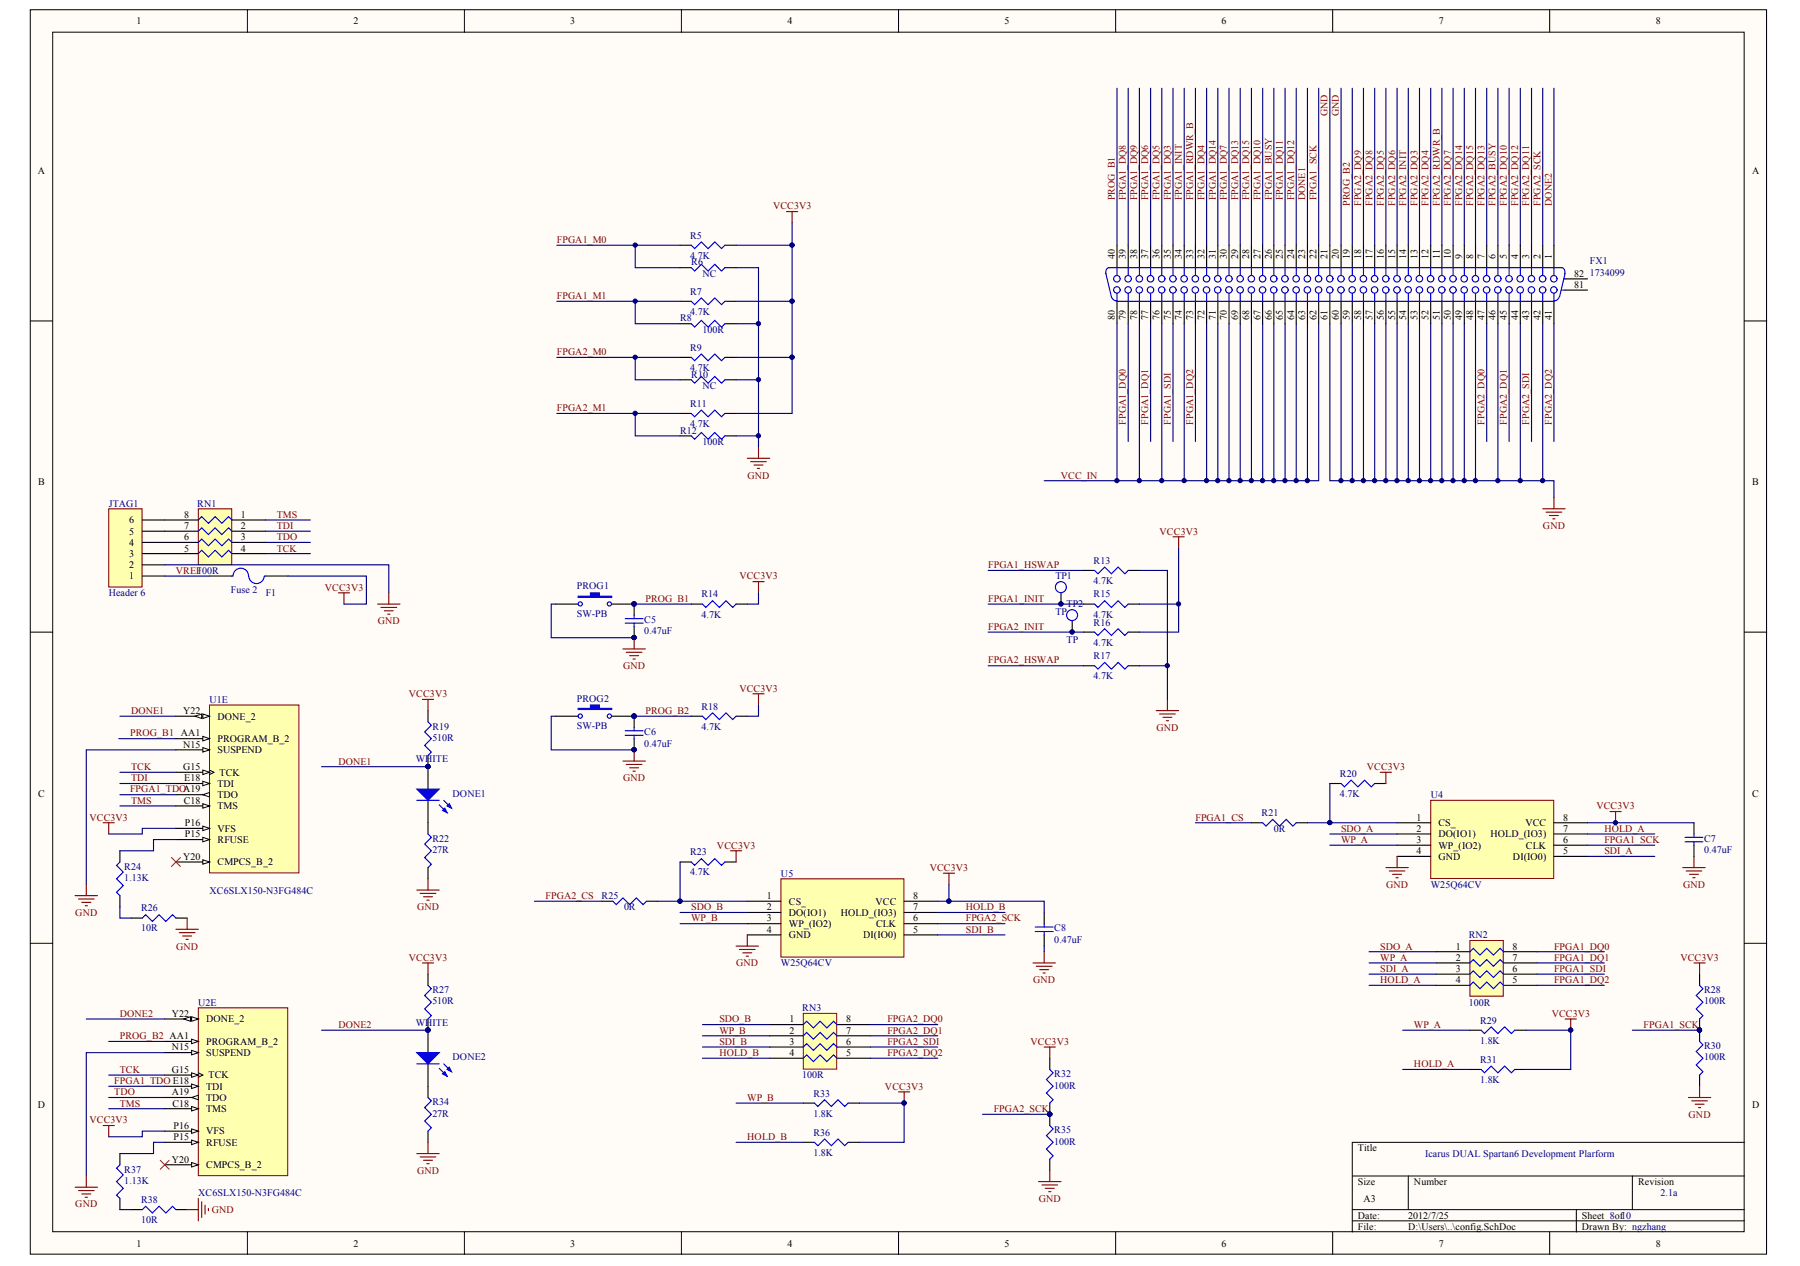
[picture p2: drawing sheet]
<svg xmlns="http://www.w3.org/2000/svg" width="289mm" height="203mm" viewBox="0 0 289 203" stroke-linecap="round" stroke-linejoin="round" font-family="sans-serif">
<defs><g id="words">
<g font-size="1.6">
<text x="21.9" y="3.9">1</text>
<text x="56.7" y="3.9">2</text>
<text x="91.5" y="3.9">3</text>
<text x="126.4" y="3.9">4</text>
<text x="161.2" y="3.9">5</text>
<text x="196.1" y="3.9">6</text>
<text x="230.9" y="3.9">7</text>
<text x="265.8" y="3.9">8</text>
<text x="6.1" y="28">A</text>
<text x="281.2" y="28">A</text>
<text x="178.9" y="41.5" transform="rotate(-90 178.9 41.5)">40</text>
<text x="180.7" y="41.5" transform="rotate(-90 180.7 41.5)">39</text>
<text x="182.5" y="41.5" transform="rotate(-90 182.5 41.5)">38</text>
<text x="184.3" y="41.5" transform="rotate(-90 184.3 41.5)">37</text>
<text x="186.1" y="41.5" transform="rotate(-90 186.1 41.5)">36</text>
<text x="188" y="41.5" transform="rotate(-90 188 41.5)">35</text>
<text x="189.7" y="41.5" transform="rotate(-90 189.7 41.5)">34</text>
<text x="191.5" y="41.5" transform="rotate(-90 191.5 41.5)">33</text>
<text x="193.3" y="41.5" transform="rotate(-90 193.3 41.5)">32</text>
<text x="195.1" y="41.5" transform="rotate(-90 195.1 41.5)">31</text>
<text x="196.9" y="41.5" transform="rotate(-90 196.9 41.5)">30</text>
<text x="198.7" y="41.5" transform="rotate(-90 198.7 41.5)">29</text>
<text x="200.5" y="41.5" transform="rotate(-90 200.5 41.5)">28</text>
<text x="202.3" y="41.5" transform="rotate(-90 202.3 41.5)">27</text>
<text x="204.1" y="41.5" transform="rotate(-90 204.1 41.5)">26</text>
<text x="205.9" y="41.5" transform="rotate(-90 205.9 41.5)">25</text>
<text x="207.7" y="41.5" transform="rotate(-90 207.7 41.5)">24</text>
<text x="209.5" y="41.5" transform="rotate(-90 209.5 41.5)">23</text>
<text x="211.3" y="41.5" transform="rotate(-90 211.3 41.5)">22</text>
<text x="213.1" y="41.5" transform="rotate(-90 213.1 41.5)">21</text>
<text x="214.9" y="41.5" transform="rotate(-90 214.9 41.5)">20</text>
<text x="216.7" y="41.5" transform="rotate(-90 216.7 41.5)">19</text>
<text x="218.5" y="41.5" transform="rotate(-90 218.5 41.5)">18</text>
<text x="220.3" y="41.5" transform="rotate(-90 220.3 41.5)">17</text>
<text x="222.1" y="41.5" transform="rotate(-90 222.1 41.5)">16</text>
<text x="223.9" y="41.5" transform="rotate(-90 223.9 41.5)">15</text>
<text x="225.7" y="41.5" transform="rotate(-90 225.7 41.5)">14</text>
<text x="227.5" y="41.5" transform="rotate(-90 227.5 41.5)">13</text>
<text x="229.3" y="41.5" transform="rotate(-90 229.3 41.5)">12</text>
<text x="231.1" y="41.5" transform="rotate(-90 231.1 41.5)">11</text>
<text x="232.9" y="41.5" transform="rotate(-90 232.9 41.5)">10</text>
<text x="234.7" y="41.5" transform="rotate(-90 234.7 41.5)">9</text>
<text x="236.5" y="41.5" transform="rotate(-90 236.5 41.5)">8</text>
<text x="238.3" y="41.5" transform="rotate(-90 238.3 41.5)">7</text>
<text x="240.1" y="41.5" transform="rotate(-90 240.1 41.5)">6</text>
<text x="241.9" y="41.5" transform="rotate(-90 241.9 41.5)">5</text>
<text x="243.7" y="41.5" transform="rotate(-90 243.7 41.5)">4</text>
<text x="245.5" y="41.5" transform="rotate(-90 245.5 41.5)">3</text>
<text x="247.3" y="41.5" transform="rotate(-90 247.3 41.5)">2</text>
<text x="249.1" y="41.5" transform="rotate(-90 249.1 41.5)">1</text>
<text x="252.7" y="44.4">82</text>
<text x="252.7" y="46.2">81</text>
<text x="178.9" y="51.4" transform="rotate(-90 178.9 51.4)">80</text>
<text x="180.7" y="51.4" transform="rotate(-90 180.7 51.4)">79</text>
<text x="182.5" y="51.4" transform="rotate(-90 182.5 51.4)">78</text>
<text x="184.3" y="51.4" transform="rotate(-90 184.3 51.4)">77</text>
<text x="186.1" y="51.4" transform="rotate(-90 186.1 51.4)">76</text>
<text x="188" y="51.4" transform="rotate(-90 188 51.4)">75</text>
<text x="189.7" y="51.4" transform="rotate(-90 189.7 51.4)">74</text>
<text x="191.5" y="51.4" transform="rotate(-90 191.5 51.4)">73</text>
<text x="193.3" y="51.4" transform="rotate(-90 193.3 51.4)">72</text>
<text x="195.1" y="51.4" transform="rotate(-90 195.1 51.4)">71</text>
<text x="196.9" y="51.4" transform="rotate(-90 196.9 51.4)">70</text>
<text x="198.7" y="51.4" transform="rotate(-90 198.7 51.4)">69</text>
<text x="200.5" y="51.4" transform="rotate(-90 200.5 51.4)">68</text>
<text x="202.3" y="51.4" transform="rotate(-90 202.3 51.4)">67</text>
<text x="204.1" y="51.4" transform="rotate(-90 204.1 51.4)">66</text>
<text x="205.9" y="51.4" transform="rotate(-90 205.9 51.4)">65</text>
<text x="207.7" y="51.4" transform="rotate(-90 207.7 51.4)">64</text>
<text x="209.5" y="51.4" transform="rotate(-90 209.5 51.4)">63</text>
<text x="211.3" y="51.4" transform="rotate(-90 211.3 51.4)">62</text>
<text x="213.1" y="51.4" transform="rotate(-90 213.1 51.4)">61</text>
<text x="214.9" y="51.4" transform="rotate(-90 214.9 51.4)">60</text>
<text x="216.7" y="51.4" transform="rotate(-90 216.7 51.4)">59</text>
<text x="218.5" y="51.4" transform="rotate(-90 218.5 51.4)">58</text>
<text x="220.3" y="51.4" transform="rotate(-90 220.3 51.4)">57</text>
<text x="222.1" y="51.4" transform="rotate(-90 222.1 51.4)">56</text>
<text x="223.9" y="51.4" transform="rotate(-90 223.9 51.4)">55</text>
<text x="225.7" y="51.4" transform="rotate(-90 225.7 51.4)">54</text>
<text x="227.5" y="51.4" transform="rotate(-90 227.5 51.4)">53</text>
<text x="229.3" y="51.4" transform="rotate(-90 229.3 51.4)">52</text>
<text x="231.1" y="51.4" transform="rotate(-90 231.1 51.4)">51</text>
<text x="232.9" y="51.4" transform="rotate(-90 232.9 51.4)">50</text>
<text x="234.7" y="51.4" transform="rotate(-90 234.7 51.4)">49</text>
<text x="236.5" y="51.4" transform="rotate(-90 236.5 51.4)">48</text>
<text x="238.3" y="51.4" transform="rotate(-90 238.3 51.4)">47</text>
<text x="240.1" y="51.4" transform="rotate(-90 240.1 51.4)">46</text>
<text x="241.9" y="51.4" transform="rotate(-90 241.9 51.4)">45</text>
<text x="243.7" y="51.4" transform="rotate(-90 243.7 51.4)">44</text>
<text x="245.5" y="51.4" transform="rotate(-90 245.5 51.4)">43</text>
<text x="247.3" y="51.4" transform="rotate(-90 247.3 51.4)">42</text>
<text x="249.1" y="51.4" transform="rotate(-90 249.1 51.4)">41</text>
<text x="6.1" y="77.9">B</text>
<text x="281.3" y="77.9">B</text>
<text x="29.6" y="83.1">8</text>
<text x="38.7" y="83.1">1</text>
<text x="20.8" y="89.4">3</text>
<text x="20.8" y="87.6">4</text>
<text x="20.8" y="85.8">5</text>
<text x="20.8" y="84">6</text>
<text x="29.6" y="88.5">5</text>
<text x="29.6" y="86.7">6</text>
<text x="29.6" y="84.9">7</text>
<text x="38.7" y="84.9">2</text>
<text x="38.7" y="86.7">3</text>
<text x="38.7" y="88.5">4</text>
<text x="20.8" y="93">1</text>
<text x="20.8" y="91.2">2</text>
<text x="29.4" y="114.6">Y22</text>
<text x="34.9" y="119.1">PROGRAM_B_2</text>
<text x="34.9" y="115.5">DONE_2</text>
<text x="29.4" y="120">N15</text>
<text x="29.4" y="123.6">G15</text>
<text x="29.6" y="125.4">E18</text>
<text x="34.9" y="120.9">SUSPEND</text>
<text x="35.2" y="124.5">TCK</text>
<text x="6.1" y="127.9">C</text>
<text x="29.5" y="129">C18</text>
<text x="34.9" y="126.3">TDI</text>
<text x="34.9" y="128.1">TDO</text>
<text x="34.9" y="129.9">TMS</text>
<text x="227.4" y="131.7">1</text>
<text x="250.9" y="131.7">8</text>
<text x="281.3" y="127.9">C</text>
<text x="29.7" y="134.4">P15</text>
<text x="29.7" y="132.6">P16</text>
<text x="34.9" y="135.3">RFUSE</text>
<text x="34.9" y="133.5">VFS</text>
<text x="227.4" y="133.5">2</text>
<text x="227.4" y="135.3">3</text>
<text x="227.4" y="137.1">4</text>
<text x="230.9" y="132.6">CS_</text>
<text x="230.9" y="134.4">DO(IO1)</text>
<text x="230.9" y="136.2">WP_(IO2)</text>
<text x="239.3" y="134.4">HOLD_(IO3)</text>
<text x="244.8" y="132.6">VCC</text>
<text x="244.9" y="136.2">CLK</text>
<text x="250.9" y="137.1">5</text>
<text x="250.9" y="135.3">6</text>
<text x="250.9" y="133.5">7</text>
<text x="29.4" y="138">Y20</text>
<text x="34.9" y="138.9">CMPCS_B_2</text>
<text x="230.9" y="138">GND</text>
<text x="242.9" y="138">DI(IO0)</text>
<text x="123.1" y="144.3">1</text>
<text x="123.1" y="146.1">2</text>
<text x="123.1" y="147.9">3</text>
<text x="123.1" y="149.7">4</text>
<text x="126.6" y="145.2">CS_</text>
<text x="126.6" y="147">DO(IO1)</text>
<text x="126.6" y="148.8">WP_(IO2)</text>
<text x="135" y="147">HOLD_(IO3)</text>
<text x="140.5" y="145.2">VCC</text>
<text x="140.6" y="148.8">CLK</text>
<text x="146.6" y="149.7">5</text>
<text x="146.6" y="147.9">6</text>
<text x="146.6" y="146.1">7</text>
<text x="146.6" y="144.3">8</text>
<text x="126.6" y="150.6">GND</text>
<text x="138.5" y="150.6">DI(IO0)</text>
<text x="233.7" y="152.4">1</text>
<text x="233.7" y="154.2">2</text>
<text x="242.8" y="154.2">7</text>
<text x="242.8" y="152.4">8</text>
<text x="233.7" y="156">3</text>
<text x="233.7" y="157.8">4</text>
<text x="242.8" y="157.8">5</text>
<text x="242.8" y="156">6</text>
<text x="27.6" y="163.2">Y22</text>
<text x="33.1" y="167.7">PROGRAM_B_2</text>
<text x="33.1" y="164.1">DONE_2</text>
<text x="126.7" y="164.1">1</text>
<text x="126.7" y="165.9">2</text>
<text x="126.7" y="167.7">3</text>
<text x="135.8" y="167.7">6</text>
<text x="135.8" y="165.9">7</text>
<text x="135.8" y="164.1">8</text>
<text x="27.6" y="168.6">N15</text>
<text x="27.6" y="172.2">G15</text>
<text x="33.1" y="169.5">SUSPEND</text>
<text x="33.5" y="173.1">TCK</text>
<text x="126.7" y="169.5">4</text>
<text x="135.8" y="169.5">5</text>
<text x="6.1" y="177.8">D</text>
<text x="27.6" y="175.8">A19</text>
<text x="27.7" y="177.6">C18</text>
<text x="33.1" y="174.9">TDI</text>
<text x="33.1" y="176.7">TDO</text>
<text x="33.1" y="178.5">TMS</text>
<text x="281.2" y="177.8">D</text>
<text x="27.9" y="183">P15</text>
<text x="27.9" y="181.2">P16</text>
<text x="33.1" y="183.9">RFUSE</text>
<text x="33.1" y="182.1">VFS</text>
<text x="218" y="184.8">Title</text>
<text x="27.6" y="186.6">Y20</text>
<text x="33.1" y="187.5">CMPCS_B_2</text>
<text x="218" y="190.2">Size</text>
<text x="227" y="190.2">Number</text>
<text x="262.9" y="190.2">Revision</text>
<text x="218" y="195.6">Date:</text>
<text x="218" y="197.4">File:</text>
<text x="218.8" y="192.9">A3</text>
<text x="226" y="195.6">2012/7/25</text>
<text x="226" y="197.4">D:\Users\..\config.SchDoc</text>
<text x="253.9" y="195.6">Sheet 8of10</text>
<text x="253.9" y="197.4">Drawn By: ngzhang</text>
<text x="21.9" y="200.1">1</text>
<text x="56.7" y="200.1">2</text>
<text x="91.5" y="200.1">3</text>
<text x="126.4" y="200.1">4</text>
<text x="161.2" y="200.1">5</text>
<text x="196.1" y="200.1">6</text>
<text x="230.9" y="200.1">7</text>
<text x="265.8" y="200.1">8</text>
</g>
<g font-size="1.6" fill="#800000">
<text x="213.1" y="18.7" transform="rotate(-90 213.1 18.7)">GND</text>
<text x="214.9" y="18.7" transform="rotate(-90 214.9 18.7)">GND</text>
<text x="124.1" y="33.6">VCC3V3</text>
<text x="178.9" y="32.2" transform="rotate(-90 178.9 32.2)">PROG_B1</text>
<text x="180.7" y="32.2" transform="rotate(-90 180.7 32.2)">FPGA1_DQ8</text>
<text x="182.5" y="32.2" transform="rotate(-90 182.5 32.2)">FPGA1_DQ9</text>
<text x="184.3" y="32.2" transform="rotate(-90 184.3 32.2)">FPGA1_DQ6</text>
<text x="186.1" y="32.2" transform="rotate(-90 186.1 32.2)">FPGA1_DQ5</text>
<text x="188" y="32.2" transform="rotate(-90 188 32.2)">FPGA1_DQ3</text>
<text x="189.7" y="32.2" transform="rotate(-90 189.7 32.2)">FPGA1_INIT</text>
<text x="191.5" y="32.2" transform="rotate(-90 191.5 32.2)">FPGA1_RDWR_B</text>
<text x="193.3" y="32.2" transform="rotate(-90 193.3 32.2)">FPGA1_DQ4</text>
<text x="195.1" y="32.2" transform="rotate(-90 195.1 32.2)">FPGA1_DQ14</text>
<text x="196.9" y="32.2" transform="rotate(-90 196.9 32.2)">FPGA1_DQ7</text>
<text x="198.7" y="32.2" transform="rotate(-90 198.7 32.2)">FPGA1_DQ13</text>
<text x="200.5" y="32.2" transform="rotate(-90 200.5 32.2)">FPGA1_DQ15</text>
<text x="202.3" y="32.2" transform="rotate(-90 202.3 32.2)">FPGA1_DQ10</text>
<text x="204.1" y="32.2" transform="rotate(-90 204.1 32.2)">FPGA1_BUSY</text>
<text x="205.9" y="32.2" transform="rotate(-90 205.9 32.2)">FPGA1_DQ11</text>
<text x="207.7" y="32.2" transform="rotate(-90 207.7 32.2)">FPGA1_DQ12</text>
<text x="209.5" y="32.2" transform="rotate(-90 209.5 32.2)">DONE1</text>
<text x="211.3" y="32.2" transform="rotate(-90 211.3 32.2)">FPGA1_SCK</text>
<text x="216.7" y="33" transform="rotate(-90 216.7 33)">PROG_B2</text>
<text x="218.5" y="33" transform="rotate(-90 218.5 33)">FPGA2_DQ9</text>
<text x="220.3" y="33" transform="rotate(-90 220.3 33)">FPGA2_DQ8</text>
<text x="222.1" y="33" transform="rotate(-90 222.1 33)">FPGA2_DQ5</text>
<text x="223.9" y="33" transform="rotate(-90 223.9 33)">FPGA2_DQ6</text>
<text x="225.7" y="33" transform="rotate(-90 225.7 33)">FPGA2_INIT</text>
<text x="227.5" y="33" transform="rotate(-90 227.5 33)">FPGA2_DQ3</text>
<text x="229.3" y="33" transform="rotate(-90 229.3 33)">FPGA2_DQ4</text>
<text x="231.1" y="33" transform="rotate(-90 231.1 33)">FPGA2_RDWR_B</text>
<text x="232.9" y="33" transform="rotate(-90 232.9 33)">FPGA2_DQ7</text>
<text x="234.7" y="33" transform="rotate(-90 234.7 33)">FPGA2_DQ14</text>
<text x="236.5" y="33" transform="rotate(-90 236.5 33)">FPGA2_DQ15</text>
<text x="238.3" y="33" transform="rotate(-90 238.3 33)">FPGA2_DQ13</text>
<text x="240.1" y="33" transform="rotate(-90 240.1 33)">FPGA2_BUSY</text>
<text x="241.9" y="33" transform="rotate(-90 241.9 33)">FPGA2_DQ10</text>
<text x="243.7" y="33" transform="rotate(-90 243.7 33)">FPGA2_DQ12</text>
<text x="245.5" y="33" transform="rotate(-90 245.5 33)">FPGA2_DQ11</text>
<text x="247.3" y="33" transform="rotate(-90 247.3 33)">FPGA2_SCK</text>
<text x="249.1" y="33" transform="rotate(-90 249.1 33)">DONE2</text>
<text x="89.4" y="39">FPGA1_M0</text>
<text x="89.4" y="48">FPGA1_M1</text>
<text x="89.4" y="57">FPGA2_M0</text>
<text x="89.4" y="66">FPGA2_M1</text>
<text x="180.7" y="68.2" transform="rotate(-90 180.7 68.2)">FPGA1_DQ0</text>
<text x="184.3" y="68.2" transform="rotate(-90 184.3 68.2)">FPGA1_DQ1</text>
<text x="188" y="68.2" transform="rotate(-90 188 68.2)">FPGA1_SDI</text>
<text x="191.5" y="68.2" transform="rotate(-90 191.5 68.2)">FPGA1_DQ2</text>
<text x="238.3" y="68.2" transform="rotate(-90 238.3 68.2)">FPGA2_DQ0</text>
<text x="241.9" y="68.2" transform="rotate(-90 241.9 68.2)">FPGA2_DQ1</text>
<text x="245.5" y="68.2" transform="rotate(-90 245.5 68.2)">FPGA2_SDI</text>
<text x="249.1" y="68.2" transform="rotate(-90 249.1 68.2)">FPGA2_DQ2</text>
<text x="120" y="76.8">GND</text>
<text x="170.3" y="76.8">VCC_IN</text>
<text x="44.4" y="83.1">TMS</text>
<text x="44.4" y="88.5">TCK</text>
<text x="44.4" y="86.7">TDO</text>
<text x="44.4" y="84.9">TDI</text>
<text x="186.1" y="85.8">VCC3V3</text>
<text x="247.7" y="84.9">GND</text>
<text x="28.2" y="92.1">VREF</text>
<text x="52.2" y="94.8">VCC3V3</text>
<text x="118.7" y="93">VCC3V3</text>
<text x="158.6" y="91.2">FPGA1_HSWAP</text>
<text x="60.6" y="100.2">GND</text>
<text x="103.6" y="96.6">PROG_B1</text>
<text x="158.6" y="96.6">FPGA1_INIT</text>
<text x="158.6" y="101.1">FPGA2_INIT</text>
<text x="100" y="107.4">GND</text>
<text x="158.6" y="106.5">FPGA2_HSWAP</text>
<text x="65.6" y="111.9">VCC3V3</text>
<text x="118.7" y="111">VCC3V3</text>
<text x="20.9" y="118.2">PROG_B1 AA1</text>
<text x="21" y="114.6">DONE1</text>
<text x="103.6" y="114.6">PROG_B2</text>
<text x="185.6" y="117.3">GND</text>
<text x="21" y="123.6">TCK</text>
<text x="21" y="125.4">TDI</text>
<text x="54.3" y="122.7">DONE1</text>
<text x="100" y="125.4">GND</text>
<text x="219.4" y="123.6">VCC3V3</text>
<text x="14.4" y="131.7">VCC3V3</text>
<text x="20.9" y="127.2">FPGA1_TDOA19</text>
<text x="21" y="129">TMS</text>
<text x="191.9" y="131.7">FPGA1_CS</text>
<text x="256.3" y="129.9">VCC3V3</text>
<text x="115.1" y="136.2">VCC3V3</text>
<text x="215.3" y="133.5">SDO_A</text>
<text x="215.3" y="135.3">WP_A</text>
<text x="257.5" y="137.1">SDI_A</text>
<text x="257.5" y="133.5">HOLD_A</text>
<text x="257.5" y="135.3">FPGA1_SCK</text>
<text x="149.2" y="139.8">VCC3V3</text>
<text x="222.5" y="142.5">GND</text>
<text x="270.2" y="142.5">GND</text>
<text x="12.1" y="147">GND</text>
<text x="66.9" y="146.1">GND</text>
<text x="87.6" y="144.3">FPGA2_CS</text>
<text x="110.9" y="146.1">SDO_B</text>
<text x="110.9" y="147.9">WP_B</text>
<text x="155" y="149.7">SDI_B</text>
<text x="155" y="146.1">HOLD_B</text>
<text x="155" y="147.9">FPGA2_SCK</text>
<text x="28.3" y="152.4">GND</text>
<text x="65.6" y="154.2">VCC3V3</text>
<text x="118.2" y="155.1">GND</text>
<text x="221.6" y="152.4">SDO_A</text>
<text x="221.6" y="154.2">WP_A</text>
<text x="249.4" y="152.4">FPGA1_DQ0</text>
<text x="249.4" y="154.2">FPGA1_DQ1</text>
<text x="269.7" y="154.2">VCC3V3</text>
<text x="165.8" y="157.8">GND</text>
<text x="221.6" y="156">SDI_A</text>
<text x="221.6" y="157.8">HOLD_A</text>
<text x="249.4" y="156">FPGA1_SDI</text>
<text x="249.4" y="157.8">FPGA1_DQ2</text>
<text x="19.2" y="166.8">PROG_B2 AA1</text>
<text x="19.2" y="163.2">DONE2</text>
<text x="54.3" y="165">DONE2</text>
<text x="115.5" y="167.7">SDI_B</text>
<text x="115.5" y="164.1">SDO_B</text>
<text x="115.5" y="165.9">WP_B</text>
<text x="142.4" y="164.1">FPGA2_DQ0</text>
<text x="142.4" y="167.7">FPGA2_SDI</text>
<text x="142.4" y="165.9">FPGA2_DQ1</text>
<text x="165.4" y="167.7">VCC3V3</text>
<text x="227" y="165">WP_A</text>
<text x="249.1" y="163.2">VCC3V3</text>
<text x="263.8" y="165">FPGA1_SCK</text>
<text x="19.2" y="172.2">TCK</text>
<text x="115.5" y="169.5">HOLD_B</text>
<text x="142.4" y="169.5">FPGA2_DQ2</text>
<text x="227" y="171.3">HOLD_A</text>
<text x="18.3" y="174">FPGA1_TDO E18</text>
<text x="18.3" y="175.8">TDO</text>
<text x="19.2" y="177.6">TMS</text>
<text x="119.9" y="176.7">WP_B</text>
<text x="142.1" y="174.9">VCC3V3</text>
<text x="159.5" y="178.5">FPGA2_SCK</text>
<text x="271" y="179.4">GND</text>
<text x="14.4" y="180.3">VCC3V3</text>
<text x="119.9" y="183">HOLD_B</text>
<text x="66.9" y="188.4">GND</text>
<text x="12.1" y="193.8">GND</text>
<text x="34" y="194.7">GND</text>
<text x="166.7" y="192.9">GND</text>
</g>
<g font-size="1.6" fill="#000080">
<text x="110.8" y="41.5">4.7K</text>
<text x="110.8" y="38.3">R5</text>
<text x="110.8" y="47.3">R7</text>
<text x="110.9" y="42.6">R6</text>
<text x="112.8" y="44.4">NC</text>
<text x="255.2" y="42.4">FX1</text>
<text x="255.2" y="44.2">1734099</text>
<text x="109.2" y="51.6">R8</text>
<text x="110.8" y="50.5">4.7K</text>
<text x="112.8" y="53.4">100R</text>
<text x="110.8" y="59.5">4.7K</text>
<text x="110.8" y="56.3">R9</text>
<text x="110.8" y="65.3">R11</text>
<text x="110.9" y="60.6">R10</text>
<text x="112.8" y="62.4">NC</text>
<text x="109.2" y="69.6">R12</text>
<text x="110.8" y="68.5">4.7K</text>
<text x="112.8" y="71.4">100R</text>
<text x="17.5" y="81.3">JTAG1</text>
<text x="31.7" y="81.3">RN1</text>
<text x="17.5" y="95.7">Header 6</text>
<text x="31.7" y="92.1">100R</text>
<text x="37.1" y="95.2">Fuse 2</text>
<text x="42.6" y="95.7">F1</text>
<text x="92.6" y="94.6">PROG1</text>
<text x="112.6" y="95.9">R14</text>
<text x="169.4" y="93">TP1</text>
<text x="175.5" y="93.7">4.7K</text>
<text x="175.5" y="90.5">R13</text>
<text x="175.5" y="95.9">R15</text>
<text x="92.6" y="99">SW-PB</text>
<text x="103.4" y="101.8">0.47uF</text>
<text x="103.4" y="100">C5</text>
<text x="112.6" y="99.1">4.7K</text>
<text x="169.4" y="98.8">TP</text>
<text x="171.2" y="97.5">TP2</text>
<text x="175.5" y="99.1">4.7K</text>
<text x="175.5" y="100.4">R16</text>
<text x="171.2" y="103.3">TP</text>
<text x="175.5" y="105.8">R17</text>
<text x="175.5" y="103.6">4.7K</text>
<text x="33.6" y="112.8">U1E</text>
<text x="92.6" y="112.6">PROG2</text>
<text x="112.6" y="113.9">R18</text>
<text x="175.5" y="109">4.7K</text>
<text x="69.4" y="118.9">510R</text>
<text x="69.4" y="117.1">R19</text>
<text x="92.6" y="117">SW-PB</text>
<text x="103.4" y="119.8">0.47uF</text>
<text x="103.4" y="118">C6</text>
<text x="112.6" y="117.1">4.7K</text>
<text x="66.7" y="122.3">WHITE</text>
<text x="215.1" y="124.7">R20</text>
<text x="72.7" y="127.9">DONE1</text>
<text x="202.5" y="131">R21</text>
<text x="215.1" y="127.9">4.7K</text>
<text x="229.7" y="128.1">U4</text>
<text x="69.4" y="136.9">27R</text>
<text x="69.4" y="135.1">R22</text>
<text x="110.8" y="137.3">R23</text>
<text x="204.5" y="133.5">0R</text>
<text x="273.5" y="136.9">0.47uF</text>
<text x="273.5" y="135.1">C7</text>
<text x="19.9" y="141.4">1.13K</text>
<text x="19.9" y="139.6">R24</text>
<text x="33.6" y="143.4">XC6SLX150-N3FG484C</text>
<text x="110.8" y="140.5">4.7K</text>
<text x="125.4" y="140.7">U5</text>
<text x="229.7" y="142.5">W25Q64CV</text>
<text x="22.7" y="149.5">10R</text>
<text x="22.7" y="146.3">R26</text>
<text x="96.6" y="144.3">R25</text>
<text x="100.2" y="146.1">0R</text>
<text x="169.2" y="149.5">C8</text>
<text x="125.4" y="155.1">W25Q64CV</text>
<text x="169.2" y="151.3">0.47uF</text>
<text x="235.8" y="150.6">RN2</text>
<text x="31.8" y="161.4">U2E</text>
<text x="69.4" y="161.2">510R</text>
<text x="69.4" y="159.4">R27</text>
<text x="235.8" y="161.4">100R</text>
<text x="273.5" y="161.2">100R</text>
<text x="273.5" y="159.4">R28</text>
<text x="66.7" y="164.6">WHITE</text>
<text x="128.8" y="162.3">RN3</text>
<text x="237.6" y="167.5">1.8K</text>
<text x="237.6" y="164.3">R29</text>
<text x="72.7" y="170.2">DONE2</text>
<text x="128.8" y="173.1">100R</text>
<text x="169.2" y="172.9">R32</text>
<text x="237.6" y="173.8">1.8K</text>
<text x="237.6" y="170.6">R31</text>
<text x="273.5" y="170.2">100R</text>
<text x="273.5" y="168.4">R30</text>
<text x="69.4" y="179.2">27R</text>
<text x="69.4" y="177.4">R34</text>
<text x="130.6" y="179.2">1.8K</text>
<text x="130.6" y="176">R33</text>
<text x="169.2" y="174.7">100R</text>
<text x="130.6" y="185.5">1.8K</text>
<text x="130.6" y="182.3">R36</text>
<text x="169.2" y="183.7">100R</text>
<text x="169.2" y="181.9">R35</text>
<text x="228.7" y="185.7">Icarus DUAL Spartan6 Development Plarform</text>
<text x="19.9" y="190">1.13K</text>
<text x="19.9" y="188.2">R37</text>
<text x="22.7" y="196.3">10R</text>
<text x="22.7" y="193.1">R38</text>
<text x="31.8" y="192">XC6SLX150-N3FG484C</text>
<text x="266.5" y="192">2.1a</text>
</g>
</g></defs>
<g fill="#fffcf8" stroke="#000" stroke-width=".16">
<path d="M4.9 1.6h278.7v199.7h-278.7z"/>
<path d="M8.5 5.2h271.5v192.5h-271.5z"/>
</g>
<g fill="none" stroke="#000" stroke-width=".16">
<path d="M39.7 1.6v3.6M74.5 1.6v3.6M109.4 1.6v3.6M144.2 1.6v3.6M179.1 1.6v3.6M213.9 1.6v3.6M248.7 1.6v3.6M4.9 51.5h3.6M280 51.5h3.6M4.9 101.5h3.6M280 101.5h3.6M4.9 151.4h3.6"/>
<path d="M280 151.4h3.6M39.7 197.8v3.6M74.5 197.8v3.6M109.4 197.8v3.6M144.2 197.8v3.6M179.1 197.8v3.6M213.9 197.8v3.6M217.1 188.8h62.9M217.1 194.2h62.9M217.1 196h62.9M226 188.8v5.4M248.7 197.8v3.6"/>
<path d="M253 194.2v3.6M262 188.8v5.4M280 183.4h-62.9v14.4"/>
</g>
<path d="M42.6 83.5h7.2M42.6 85.3h7.2M42.6 87.1h7.2M42.6 88.9h7.2M19.2 124h9M19.2 125.8h9M19.2 127.6h9M19.2 129.4h9" fill="none" stroke="#000080" stroke-width=".18"/>
<path d="M54.3 95.2h1.8M55.2 95.2v1.8" fill="none" stroke="#800000" stroke-width=".18"/>
<path d="M33.6 113.2h14.4v26.9h-14.4z" fill="#ffffb0" stroke="#800000" stroke-width=".16"/>
<path d="M28.2 118.6h5.4" fill="none" stroke="#000" stroke-width=".18"/>
<path d="M32.6 118.2l1 .4-1 .3z" fill="#fffcf8" stroke="#000" stroke-width=".16"/>
<path d="M28.2 134.8h5.4" fill="none" stroke="#000" stroke-width=".18"/>
<path d="M32.6 134.4l1 .4-1 .3z" fill="#fffcf8" stroke="#000" stroke-width=".16"/>
<path d="M28.2 120.4h5.4" fill="none" stroke="#000" stroke-width=".18"/>
<path d="M32.6 120l1 .4-1 .3z" fill="#fffcf8" stroke="#000" stroke-width=".16"/>
<path d="M28.2 138.4h5.4" fill="none" stroke="#000" stroke-width=".18"/>
<path d="M32.6 138l1 .4-1 .3z" fill="#fffcf8" stroke="#000" stroke-width=".16"/>
<path d="M28.2 115h5.4" fill="none" stroke="#000" stroke-width=".18"/>
<g fill="#fffcf8" stroke="#000" stroke-width=".16">
<path d="M32.6 114.6l1 .4-1 .3z"/>
<path d="M31.3 115l1.1-.4v.7z"/>
</g>
<path d="M28.2 133h5.4" fill="none" stroke="#000" stroke-width=".18"/>
<path d="M32.6 132.6l1 .4-1 .3z" fill="#fffcf8" stroke="#000" stroke-width=".16"/>
<path d="M28.2 124h5.4" fill="none" stroke="#000" stroke-width=".18"/>
<path d="M33.6 123.6l.8 .4-.8 .3" fill="none" stroke="#000" stroke-width=".16"/>
<path d="M32.6 123.6l1 .4-1 .3z" fill="#fffcf8" stroke="#000" stroke-width=".16"/>
<path d="M28.2 125.8h5.4" fill="none" stroke="#000" stroke-width=".18"/>
<path d="M32.6 125.4l1 .4-1 .3z" fill="#fffcf8" stroke="#000" stroke-width=".16"/>
<path d="M28.2 127.6h5.4" fill="none" stroke="#000" stroke-width=".18"/>
<path d="M32.6 127.6l1-.4v.7z" fill="#fffcf8" stroke="#000" stroke-width=".16"/>
<path d="M28.2 129.4h5.4" fill="none" stroke="#000" stroke-width=".18"/>
<path d="M32.6 129l1 .4-1 .3z" fill="#fffcf8" stroke="#000" stroke-width=".16"/>
<path d="M31.8 161.8h14.4v26.9h-14.4z" fill="#ffffb0" stroke="#800000" stroke-width=".16"/>
<path d="M26.4 167.2h5.4" fill="none" stroke="#000" stroke-width=".18"/>
<path d="M30.8 166.8l1 .4-1 .3z" fill="#fffcf8" stroke="#000" stroke-width=".16"/>
<path d="M26.4 183.4h5.4" fill="none" stroke="#000" stroke-width=".18"/>
<path d="M30.8 183l1 .4-1 .3z" fill="#fffcf8" stroke="#000" stroke-width=".16"/>
<path d="M26.4 169h5.4" fill="none" stroke="#000" stroke-width=".18"/>
<path d="M30.8 168.6l1 .4-1 .3z" fill="#fffcf8" stroke="#000" stroke-width=".16"/>
<path d="M26.4 187h5.4" fill="none" stroke="#000" stroke-width=".18"/>
<path d="M30.8 186.6l1 .4-1 .3z" fill="#fffcf8" stroke="#000" stroke-width=".16"/>
<path d="M26.4 163.6h5.4" fill="none" stroke="#000" stroke-width=".18"/>
<g fill="#fffcf8" stroke="#000" stroke-width=".16">
<path d="M30.8 163.2l1 .4-1 .3z"/>
<path d="M29.5 163.6l1.1-.4v.7z"/>
</g>
<path d="M26.4 181.6h5.4" fill="none" stroke="#000" stroke-width=".18"/>
<path d="M30.8 181.2l1 .4-1 .3z" fill="#fffcf8" stroke="#000" stroke-width=".16"/>
<path d="M26.4 172.6h5.4" fill="none" stroke="#000" stroke-width=".18"/>
<path d="M31.8 172.2l.8 .4-.8 .3" fill="none" stroke="#000" stroke-width=".16"/>
<path d="M30.8 172.2l1 .4-1 .3z" fill="#fffcf8" stroke="#000" stroke-width=".16"/>
<path d="M26.4 174.4h5.4" fill="none" stroke="#000" stroke-width=".18"/>
<path d="M30.8 174l1 .4-1 .3z" fill="#fffcf8" stroke="#000" stroke-width=".16"/>
<path d="M26.4 176.2h5.4" fill="none" stroke="#000" stroke-width=".18"/>
<path d="M30.8 176.2l1-.4v.7z" fill="#fffcf8" stroke="#000" stroke-width=".16"/>
<path d="M26.4 178h5.4" fill="none" stroke="#000" stroke-width=".18"/>
<path d="M30.8 177.6l1 .4-1 .3z" fill="#fffcf8" stroke="#000" stroke-width=".16"/>
<g fill="none" stroke="#000080" stroke-width=".18">
<path d="M46.2 92.5h12.6v4.5h-3.6M19.1 118.6h9.1M28.2 120.4h-14.3v21.6M209.9 132.1h3.6M213.5 133.9h10.8M213.5 135.7h10.8M254.8 137.5h10.8M254.8 133.9h10.8M254.8 135.7h10.8M17.4 172.6h9M17.4 174.4h9M17.4 176.2h9"/>
<path d="M17.4 178h9M17.4 167.2h9M26.4 169h-12.5v19.8"/>
</g>
<g fill="none" stroke="#800000" stroke-width=".18">
<path d="M188.3 86.2h1.8M189.2 86.2v1.8M185.6 114.1h3.6M186.1 114.6h2.5M186.7 115.1h1.4M187.2 115.7h.4M187.4 112.3v1.8M258.4 130.3h1.8M259.3 130.3v1.8M270.1 139.3h3.6M270.6 139.8h2.6M271.9 137.5v1.8"/>
<path d="M12.1 143.8h3.6M12.6 144.3h2.5M13.1 144.8h1.5M13.7 145.4h.3M13.9 142v1.8M271.2 140.3h1.4M271.7 140.9h.4M12.1 190.6h3.6M12.6 191.1h2.5M13.1 191.6h1.5M13.7 192.2h.3M13.9 188.8v1.8"/>
</g>
<path d="M27.5 137.6l1.5 1.5M29 137.6l-1.5 1.5M25.7 186.2l1.5 1.5M27.2 186.2l-1.5 1.5" fill="none" stroke="#f00" stroke-width=".16"/>
<g fill="#000080" stroke="#000080" stroke-width=".16">
<circle cx="213.4" cy="132" r=".34"/>
<circle cx="259.3" cy="132" r=".34"/>
</g>
<path d="M235.9 171.7h1.8M235.9 165.4h1.8M243.1 171.7h1.8M243.1 165.4h1.8" fill="none" stroke="#000" stroke-width=".18"/>
<path d="M237.7 171.7l.6 .5 1.1-1.1 1 1.1 1.1-1.1 1.1 1.1 .5-.5M237.7 165.4l.6 .5 1.1-1.1 1 1.1 1.1-1.1 1.1 1.1 .5-.5" fill="none" stroke="#00f" stroke-width=".18"/>
<path d="M235.9 151h5.4v8.9h-5.4z" fill="#ffffb0" stroke="#800000" stroke-width=".16"/>
<g fill="none" stroke="#000" stroke-width=".18">
<path d="M89.2 97h3.6M98.2 97h3.6v1.8M111 97h1.8M118.2 97h1.8M173.9 91.6h1.8M173.9 97h1.8M181.1 91.6h1.8M181.1 97h1.8M68.7 114.1v1.8M101.8 100.6v1.8M68.7 121.3v5.4M68.7 128.5v5.4"/>
<path d="M68.7 139.3v1.8M271.9 132.1v1.8M271.9 135.7v1.8M230.5 152.8h5.4M230.5 154.6h5.4M230.5 156.4h5.4M230.5 158.2h5.4M241.3 152.8h5.4M241.3 154.6h5.4M241.3 156.4h5.4M241.3 158.2h5.4M272.8 156.4v1.8"/>
<path d="M272.8 163.6v3.6M272.8 172.6v1.8"/>
</g>
<g fill="none" stroke="#00f" stroke-width=".18">
<path d="M100.3 99.3h2.9M101.8 98.8v.5M112.8 97l.5 .5 1.1-1.1 1.1 1.1 1-1.1 1.1 1.1 .6-.5M175.7 91.6l.5 .5 1.1-1.1 1.1 1.1 1.1-1.1 1.1 1.1 .5-.5M175.7 97l.5 .5 1.1-1.1 1.1 1.1 1.1-1.1 1.1 1.1 .5-.5M68.7 115.9l.5 .5-1 1.1 1 1.1-1 1 1 1.1-.5 .6M100.3 100h2.9M101.8 100v.6M66.9 128.5h3.6M68.7 133.9l.5 .5-1 1.1 1 1.1-1 1 1 1.1-.5 .6M70.5 129.2l1.3 1.2M71.2 128.5l1.3 1.2"/>
<path d="M270.5 134.4h2.8M270.5 135.1h2.8M271.9 133.9v.5M271.9 135.1v.6M235.9 152.8l.6-.6 1.1 1.1 1-1.1 1.1 1.1 1.1-1.1 .5 .6M235.9 154.6l.6-.6 1.1 1.1 1-1.1 1.1 1.1 1.1-1.1 .5 .6M235.9 156.4l.6-.6 1.1 1.1 1-1.1 1.1 1.1 1.1-1.1 .5 .6M235.9 158.2l.6-.6 1.1 1.1 1-1.1 1.1 1.1 1.1-1.1 .5 .6M272.8 158.2l.5 .5-1 1.1 1 1.1-1 1 1 1.1-.5 .6M272.8 167.2l.5 .5-1 1.1 1 1.1-1 1 1 1.1-.5 .6"/>
<circle cx="93.1" cy="96.9" r=".34"/>
<circle cx="97.8" cy="96.9" r=".34"/>
</g>
<g fill="none" stroke="#000080" stroke-width=".18">
<path d="M89.2 97h-.7v5.4h13.3M101.8 97h9.2M121.7 95.2v1.8h-1.7M158.6 91.6h15.3M158.6 97h15.3M19.2 115h9M51.6 123.1h17.1M219.8 152.8h10.7M219.8 154.6h10.7M219.8 158.2h10.7M219.8 156.4h10.7M246.7 152.8h10.8"/>
<path d="M246.7 154.6h10.8M246.7 158.2h10.8M246.7 156.4h10.8M225.2 171.7h10.7M225.2 165.4h10.7M244.9 165.4h7.2v6.3h-7.2M262 165.4h10.8"/>
</g>
<g fill="none" stroke="#800000" stroke-width=".18">
<path d="M120.8 93.4h1.8M121.7 93.4v1.8M100 104.2h3.6M100.5 104.7h2.5M101.1 105.2h1.4M101.6 105.8h.4M101.8 102.4v1.8M66.9 142.9h3.6M67.4 143.4h2.6M68 143.9h1.4M68.5 144.5h.4M68.7 141.1v1.8"/>
<path d="M271.9 154.6h1.8M272.8 154.6v1.8M251.2 163.6h1.8M252.1 163.6v1.8M271 176.2h3.6M271.5 176.7h2.6M272.1 177.2h1.4M272.6 177.8h.4M272.8 174.4v1.8"/>
</g>
<g fill="#000080" stroke="#000080" stroke-width=".16">
<circle cx="252.1" cy="165.3" r=".34"/>
<circle cx="68.7" cy="123" r=".34"/>
<circle cx="272.8" cy="165.3" r=".34"/>
<circle cx="101.8" cy="96.9" r=".34"/>
<circle cx="101.8" cy="102.3" r=".34"/>
</g>
<g fill="#00f" stroke="#00f" stroke-width=".18">
<path d="M66.9 126.7h3.6l-1.8 1.8z"/>
<path d="M71.4 129.7l.4 .7-.8-.3z"/>
<path d="M72.1 129l.4 .7-.7-.3z"/>
<path d="M92.8 95.7h2v-.5h1.4v.5h2v.2h-5.4z" fill-rule="evenodd"/>
</g>
<path d="M31.8 81.7h5.4v8.9h-5.4z" fill="#ffffb0" stroke="#800000" stroke-width=".16"/>
<g fill="none" stroke="#000" stroke-width=".18">
<path d="M26.4 83.5h5.4M26.4 85.3h5.4M26.4 87.1h5.4M26.4 88.9h5.4M37.2 83.5h5.4M37.2 85.3h5.4M37.2 87.1h5.4M37.2 88.9h5.4M173.9 106.9h1.8M181.1 106.9h1.8M128.9 177.1h1.8M136.1 177.1h1.8"/>
<path d="M128.9 183.4h1.8M136.1 183.4h1.8"/>
</g>
<path d="M31.8 83.5l.6-.6 1.1 1.1 1-1.1 1.1 1.1 1.1-1.1 .5 .6M31.8 85.3l.6-.6 1.1 1.1 1-1.1 1.1 1.1 1.1-1.1 .5 .6M31.8 87.1l.6-.6 1.1 1.1 1-1.1 1.1 1.1 1.1-1.1 .5 .6M31.8 88.9l.6-.6 1.1 1.1 1-1.1 1.1 1.1 1.1-1.1 .5 .6M175.7 106.9l.5 .5 1.1-1.1 1.1 1.1 1.1-1.1 1.1 1.1 .5-.5M130.7 177.1l.6 .5 1.1-1.1 1 1.1 1.1-1.1 1.1 1.1 .5-.5M130.7 183.4l.6 .5 1.1-1.1 1 1.1 1.1-1.1 1.1 1.1 .5-.5" fill="none" stroke="#00f" stroke-width=".18"/>
<path d="M182.9 91.6h4.5v20.7M158.6 106.9h15.3M182.9 106.9h4.5M13.9 163.6h12.5" fill="none" stroke="#000080" stroke-width=".18"/>
<circle cx="187.4" cy="106.8" r=".34" fill="#000080" stroke="#000080" stroke-width=".16"/>
<path d="M128.9 162.7h5.4v8.9h-5.4z" fill="#ffffb0" stroke="#800000" stroke-width=".16"/>
<g fill="none" stroke="#000" stroke-width=".18">
<path d="M89.2 115h3.6M98.2 115h3.6v1.8M101.8 118.6v1.8M111 115h1.8M118.2 115h1.8M173.9 101.5h1.8M181.1 101.5h1.8M68.7 156.4v1.8M68.7 163.6v5.4M68.7 170.8v5.4M123.5 164.5h5.4M123.5 166.3h5.4"/>
<path d="M123.5 168.1h5.4M123.5 169.9h5.4M134.3 164.5h5.4M134.3 166.3h5.4M134.3 168.1h5.4M134.3 169.9h5.4M168.5 169.9v1.8M168.5 177.1v3.6M68.7 181.6v1.8M168.5 186.1v1.8"/>
</g>
<g fill="none" stroke="#00f" stroke-width=".18">
<path d="M100.3 118h2.9M100.3 117.3h2.9M101.8 116.8v.5M101.8 118v.6M112.8 115l.5 .5 1.1-1.1 1.1 1.1 1-1.1 1.1 1.1 .6-.5M175.7 101.5l.5 .5 1.1-1.1 1.1 1.1 1.1-1.1 1.1 1.1 .5-.5M68.7 158.2l.5 .5-1 1.1 1 1.1-1 1 1 1.1-.5 .6M66.9 170.8h3.6M68.7 176.2l.5 .5-1 1.1 1 1.1-1 1 1 1.1-.5 .6M70.5 171.5l1.3 1.2M71.2 170.8l1.3 1.2M128.9 164.5l.6-.6 1.1 1.1 1-1.1 1.1 1.1 1.1-1.1 .5 .6"/>
<path d="M128.9 166.3l.6-.6 1.1 1.1 1-1.1 1.1 1.1 1.1-1.1 .5 .6M128.9 168.1l.6-.6 1.1 1.1 1-1.1 1.1 1.1 1.1-1.1 .5 .6M128.9 169.9l.6-.6 1.1 1.1 1-1.1 1.1 1.1 1.1-1.1 .5 .6M168.5 171.7l.5 .5-1 1.1 1 1.1-1 1 1 1.1-.5 .6M168.5 180.7l.5 .5-1 1.1 1 1.1-1 1 1 1.1-.5 .6"/>
<circle cx="93.1" cy="114.9" r=".34"/>
<circle cx="97.8" cy="114.9" r=".34"/>
</g>
<g fill="none" stroke="#000080" stroke-width=".18">
<path d="M182.9 97h6.3M189.2 88v13.5h-6.3M89.2 115h-.7v5.4h13.3M101.8 115h9.2M121.7 113.2v1.8h-1.7M158.6 101.5h15.3M51.6 165.4h17.1M112.8 164.5h10.7M112.8 166.3h10.7M112.8 169.9h10.7M112.8 168.1h10.7M118.2 177.1h10.7"/>
<path d="M137.9 177.1h7.2v6.3h-7.2M139.7 164.5h10.8M139.7 166.3h10.8M139.7 169.9h10.8M139.7 168.1h10.8M157.7 178.9h10.8M118.2 183.4h10.7"/>
</g>
<g fill="none" stroke="#800000" stroke-width=".18">
<path d="M120.8 111.4h1.8M121.7 111.4v1.8M100 122.2h3.6M100.5 122.7h2.5M101.1 123.2h1.4M101.6 123.8h.4M101.8 120.4v1.8M144.2 175.3h1.8M145.1 175.3v1.8M167.6 168.1h1.8M168.5 168.1v1.8M66.9 185.2h3.6"/>
<path d="M67.4 185.7h2.6M68 186.2h1.4M68.5 186.8h.4M68.7 183.4v1.8M166.7 189.7h3.6M167.2 190.2h2.6M167.8 190.7h1.4M168.3 191.3h.4M168.5 187.9v1.8"/>
</g>
<g fill="#000080" stroke="#000080" stroke-width=".16">
<circle cx="145.1" cy="177" r=".34"/>
<circle cx="168.5" cy="178.8" r=".34"/>
<circle cx="68.7" cy="165.3" r=".34"/>
<circle cx="189.2" cy="96.9" r=".34"/>
<circle cx="101.8" cy="114.9" r=".34"/>
<circle cx="101.8" cy="120.3" r=".34"/>
</g>
<g fill="#00f" stroke="#00f" stroke-width=".18">
<path d="M66.9 169h3.6l-1.8 1.8z"/>
<path d="M71.4 172l.4 .7-.8-.3z"/>
<path d="M72.1 171.3l.4 .7-.7-.3z"/>
<path d="M92.8 113.7h2v-.5h1.4v.5h2v.2h-5.4z" fill-rule="evenodd"/>
</g>
<path d="M125.3 141.1h19.8v12.5h-19.8z" fill="#ffffb0" stroke="#800000" stroke-width=".16"/>
<path d="M120 144.7h5.3M120 146.5h5.3M120 148.3h5.3M120 150.1h5.3M145.1 144.7h5.4M145.1 146.5h5.4M145.1 148.3h5.4M145.1 150.1h5.4" fill="none" stroke="#000" stroke-width=".18"/>
<path d="M229.6 128.5h19.8v12.5h-19.8z" fill="#ffffb0" stroke="#800000" stroke-width=".16"/>
<g fill="none" stroke="#000" stroke-width=".18">
<path d="M109.2 39.4h1.8M116.4 39.4h1.8M109.2 52h1.8M109.2 43h1.8M109.2 48.4h1.8M109.2 57.4h1.8M116.4 52h1.8M116.4 43h1.8M116.4 48.4h1.8M116.4 57.4h1.8M109.2 70h1.8M109.2 61h1.8"/>
<path d="M109.2 66.4h1.8M116.4 70h1.8M116.4 61h1.8M116.4 66.4h1.8M170.3 95.2v1.8M172.1 99.7v1.8M109.2 138.4h1.8M116.4 138.4h1.8M200.9 132.1h1.8M208.1 132.1h1.8M213.5 125.8h1.8M220.7 125.8h1.8"/>
<path d="M224.3 132.1h5.3M224.3 133.9h5.3M224.3 135.7h5.3M224.3 137.5h5.3M249.4 132.1h5.4M249.4 133.9h5.4M249.4 135.7h5.4M249.4 137.5h5.4M96.6 144.7h1.8M103.8 144.7h1.8M167.6 146.5v1.8M167.6 150.1v1.8"/>
</g>
<g fill="none" stroke="#000080" stroke-width=".18">
<path d="M188.3 14.2v25.2M190.1 14.2v25.2M191.9 14.2v25.2M193.7 14.2v25.2M195.5 14.2v25.2M197.3 14.2v25.2M199.1 14.2v25.2M200.9 14.2v25.2M202.7 14.2v25.2M204.5 14.2v25.2M206.3 14.2v25.2M208.1 14.2v25.2"/>
<path d="M209.9 14.2v25.2M211.7 14.2v25.2M213.5 14.2v25.2M215.3 14.2v25.2M218.9 14.2v25.2M220.7 14.2v25.2M222.5 14.2v25.2M224.3 14.2v25.2M226 14.2v25.2M227.8 14.2v25.2M229.6 14.2v25.2M231.4 14.2v25.2"/>
<path d="M233.2 14.2v25.2M235 14.2v25.2M236.8 14.2v25.2M238.6 14.2v25.2M240.4 14.2v25.2M242.2 14.2v25.2M244 14.2v25.2M245.8 14.2v25.2M247.6 14.2v25.2M249.4 14.2v25.2M89.4 39.4h19.8M102 39.4v3.6h7.2"/>
<path d="M127.1 35.8v3.6h-8.9M127.1 39.4v9h-8.9M89.4 48.4h19.8M89.4 57.4h19.8M102 48.4v3.6h7.2M102 57.4v3.6h7.2M118.2 43h3.5v28.8M118.2 52h3.5M127.1 48.4v9h-8.9M127.1 57.4v9h-8.9M188.3 52v18.9M190.1 52v25.2"/>
<path d="M191.9 52v18.9M193.7 52v25.2M195.5 52v25.2M197.3 52v25.2M199.1 52v25.2M200.9 52v25.2M202.7 52v25.2M204.5 52v25.2M206.3 52v25.2M208.1 52v25.2M209.9 52v25.2M215.3 52v25.2"/>
<path d="M218.9 52v25.2M220.7 52v25.2M222.5 52v25.2M224.3 52v25.2M226 52v25.2M227.8 52v25.2M229.6 52v25.2M231.4 52v25.2M233.2 52v25.2M235 52v25.2M236.8 52v25.2M238.6 52v18.9"/>
<path d="M240.4 52v25.2M242.2 52v18.9M244 52v25.2M245.8 52v18.9M247.6 52v25.2M249.4 52v18.9M89.4 66.4h19.8M102 66.4v3.6h7.2M118.2 70h3.5M118.2 61h3.5M109.2 138.4v6.3h10.8M191.9 132.1h9"/>
<path d="M213.5 125.8v6.3h10.8M254.8 132.1h17.1M85.8 144.7h10.8M105.6 144.7h3.6M109.2 146.5h10.8M109.2 148.3h10.8M150.5 150.1h10.8M150.5 146.5h10.8M150.5 148.3h10.8M152.3 142v2.7h-1.8M152.3 144.7h15.3v1.8M167.6 151.9v.9"/>
</g>
<g fill="#000080" stroke="#000080" stroke-width=".16">
<circle cx="109.1" cy="144.6" r=".34"/>
<circle cx="152.3" cy="144.6" r=".34"/>
<circle cx="170.3" cy="96.9" r=".34"/>
<circle cx="172.1" cy="101.4" r=".34"/>
<circle cx="190.1" cy="77.1" r=".34"/>
<circle cx="193.7" cy="77.1" r=".34"/>
<circle cx="195.5" cy="77.1" r=".34"/>
<circle cx="197.3" cy="77.1" r=".34"/>
<circle cx="199.1" cy="77.1" r=".34"/>
<circle cx="200.9" cy="77.1" r=".34"/>
<circle cx="202.7" cy="77.1" r=".34"/>
<circle cx="204.5" cy="77.1" r=".34"/>
<circle cx="206.3" cy="77.1" r=".34"/>
<circle cx="208" cy="77.1" r=".34"/>
<circle cx="209.8" cy="77.1" r=".34"/>
<circle cx="215.2" cy="77.1" r=".34"/>
<circle cx="218.8" cy="77.1" r=".34"/>
<circle cx="220.6" cy="77.1" r=".34"/>
<circle cx="222.4" cy="77.1" r=".34"/>
<circle cx="224.2" cy="77.1" r=".34"/>
<circle cx="226" cy="77.1" r=".34"/>
<circle cx="227.8" cy="77.1" r=".34"/>
<circle cx="229.6" cy="77.1" r=".34"/>
<circle cx="231.4" cy="77.1" r=".34"/>
<circle cx="233.2" cy="77.1" r=".34"/>
<circle cx="235" cy="77.1" r=".34"/>
<circle cx="236.8" cy="77.1" r=".34"/>
<circle cx="240.4" cy="77.1" r=".34"/>
<circle cx="244" cy="77.1" r=".34"/>
<circle cx="247.6" cy="77.1" r=".34"/>
<circle cx="213.4" cy="132" r=".34"/>
<circle cx="102" cy="39.3" r=".34"/>
<circle cx="102" cy="48.3" r=".34"/>
<circle cx="102" cy="57.3" r=".34"/>
<circle cx="101.9" cy="66.3" r=".34"/>
<circle cx="121.7" cy="69.9" r=".34"/>
<circle cx="121.7" cy="60.9" r=".34"/>
<circle cx="121.7" cy="51.9" r=".34"/>
<circle cx="127.1" cy="39.3" r=".34"/>
<circle cx="127.1" cy="48.3" r=".34"/>
<circle cx="127.1" cy="57.3" r=".34"/>
</g>
<g fill="none" stroke="#800000" stroke-width=".18">
<path d="M126.2 34h1.8M127.1 34v1.8M120 73.6h3.5M120.5 74.1h2.5M121 74.6h1.5M121.6 75.2h.3M121.7 71.8v1.8M249.4 79.9v1.8M247.6 81.7h3.6M248.2 82.2h2.5M248.7 82.7h1.4M249.2 83.3h.4"/>
<path d="M67.8 112.3h1.8M68.7 112.3v1.8M117.3 136.6h1.8M118.2 136.6v1.8M221.6 124h1.8M222.5 139.3h3.5M222.5 124v1.8M223 139.8h2.5M224.3 137.5v1.8M67.8 154.6h1.8M68.7 154.6v1.8M118.2 151.9h3.5"/>
<path d="M118.7 152.4h2.5M119.2 152.9h1.5M119.8 153.5h.3M120 150.1v1.8M151.4 140.2h1.8M152.3 140.2v1.8M165.8 154.6h3.6M166.3 155.1h2.6M166.9 155.6h1.4M167.4 156.2h.4M167.6 152.8v1.8M223.5 140.3h1.5"/>
<path d="M224.1 140.9h.3"/>
</g>
<g fill="none" stroke="#00f" stroke-width=".18">
<path d="M111 39.4l.5 .5 1.1-1.1 1.1 1.1 1-1.1 1.1 1.1 .6-.5M111 52l.5 .5 1.1-1.1 1.1 1.1 1-1.1 1.1 1.1 .6-.5M111 43l.5 .5 1.1-1.1 1.1 1.1 1-1.1 1.1 1.1 .6-.5M111 48.4l.5 .5 1.1-1.1 1.1 1.1 1-1.1 1.1 1.1 .6-.5M111 57.4l.5 .5 1.1-1.1 1.1 1.1 1-1.1 1.1 1.1 .6-.5M111 70l.5 .5 1.1-1.1 1.1 1.1 1-1.1 1.1 1.1 .6-.5M111 61l.5 .5 1.1-1.1 1.1 1.1 1-1.1 1.1 1.1 .6-.5M111 66.4l.5 .5 1.1-1.1 1.1 1.1 1-1.1 1.1 1.1 .6-.5M111 138.4l.5 .5 1.1-1.1 1.1 1.1 1-1.1 1.1 1.1 .6-.5M202.7 132.1l.5 .5 1.1-1.1 1.1 1.1 1-1.1 1.1 1.1 .6-.5M215.3 125.8l.5 .5 1.1-1.1 1.1 1.1 1-1.1 1.1 1.1 .6-.5M98.4 144.7l.5 .5 1.1-1.1 1.1 1.1 1-1.1 1.1 1.1 .6-.5"/>
<path d="M166.2 148.8h2.8M166.2 149.5h2.8M167.6 148.3v.5M167.6 149.5v.6"/>
<circle cx="170.3" cy="94.2" r=".88"/>
<circle cx="172.1" cy="98.7" r=".88"/>
</g>
<path d="M17.4 81.7h5.4v12.5h-5.4z" fill="#ffffb0" stroke="#800000" stroke-width=".16"/>
<g fill="none" stroke="#000" stroke-width=".18">
<path d="M179.3 39.4v3.6M181.1 39.4v3.6M182.9 39.4v3.6M184.7 39.4v3.6M186.5 39.4v3.6M188.3 39.4v3.6M190.1 39.4v3.6M191.9 39.4v3.6M193.7 39.4v3.6M195.5 39.4v3.6M197.3 39.4v3.6M199.1 39.4v3.6"/>
<path d="M200.9 39.4v3.6M202.7 39.4v3.6M204.5 39.4v3.6M206.3 39.4v3.6M208.1 39.4v3.6M209.9 39.4v3.6M211.7 39.4v3.6M213.5 39.4v3.6M215.3 39.4v3.6M217.1 39.4v3.6M218.9 39.4v3.6M220.7 39.4v3.6"/>
<path d="M222.5 39.4v3.6M224.3 39.4v3.6M226 39.4v3.6M227.8 39.4v3.6M229.6 39.4v3.6M231.4 39.4v3.6M233.2 39.4v3.6M235 39.4v3.6M236.8 39.4v3.6M238.6 39.4v3.6M240.4 39.4v3.6M242.2 39.4v3.6"/>
<path d="M244 39.4v3.6M245.8 39.4v3.6M247.6 39.4v3.6M249.4 39.4v3.6M179.3 48.4v3.6M181.1 48.4v3.6M182.9 48.4v3.6M184.7 48.4v3.6M186.5 48.4v3.6M188.3 48.4v3.6M190.1 48.4v3.6M191.9 48.4v3.6"/>
<path d="M193.7 48.4v3.6M195.5 48.4v3.6M197.3 48.4v3.6M199.1 48.4v3.6M200.9 48.4v3.6M202.7 48.4v3.6M204.5 48.4v3.6M206.3 48.4v3.6M208.1 48.4v3.6M209.9 48.4v3.6M211.7 48.4v3.6M213.5 48.4v3.6"/>
<path d="M215.3 48.4v3.6M217.1 48.4v3.6M218.9 48.4v3.6M220.7 48.4v3.6M222.5 48.4v3.6M224.3 48.4v3.6M226 48.4v3.6M227.8 48.4v3.6M229.6 48.4v3.6M231.4 48.4v3.6M233.2 48.4v3.6M235 48.4v3.6"/>
<path d="M236.8 48.4v3.6M238.6 48.4v3.6M240.4 48.4v3.6M242.2 48.4v3.6M244 48.4v3.6M245.8 48.4v3.6M247.6 48.4v3.6M249.4 48.4v3.6M251.2 44.8h3.6M251.2 46.6h3.6M22.8 92.5h3.6M22.8 90.7h3.6"/>
<path d="M22.8 88.9h3.6M22.8 87.1h3.6M22.8 85.3h3.6M22.8 83.5h3.6M33.6 92.5h3.6M42.6 92.5h3.6M19.2 136.6v1.8M19.2 143.8v1.8M21 147.4h1.8M28.2 147.4h1.8M19.2 185.2v1.8M19.2 192.4v1.8"/>
<path d="M21 194.2h1.8M28.2 194.2h1.8"/>
</g>
<g fill="none" stroke="#00f" stroke-width=".18">
<path d="M177.5 43.9l.9 3.7M178 43h72.7M178.1 43a.69 .69 0 0 0-.6 .9M178.4 47.7a.88 .88 0 0 0 .9 .6M179.3 43v1.2M179.3 47.1v1.3h70.1v-1.3M181.1 43v1.2M181.1 47.1v1.3M182.9 43v1.2M182.9 47.1v1.3M184.7 43v1.2M184.7 47.1v1.3"/>
<path d="M186.5 43v1.2M186.5 47.1v1.3M188.3 43v1.2M188.3 47.1v1.3M190.1 43v1.2M190.1 47.1v1.3M191.9 43v1.2M191.9 47.1v1.3M193.7 43v1.2M193.7 47.1v1.3M195.5 43v1.2M195.5 47.1v1.3"/>
<path d="M197.3 43v1.2M197.3 47.1v1.3M199.1 43v1.2M199.1 47.1v1.3M200.9 43v1.2M200.9 47.1v1.3M202.7 43v1.2M202.7 47.1v1.3M204.5 43v1.2M204.5 47.1v1.3M206.3 43v1.2M206.3 47.1v1.3"/>
<path d="M208.1 43v1.2M208.1 47.1v1.3M209.9 43v1.2M209.9 47.1v1.3M211.7 43v1.2M211.7 47.1v1.3M213.5 43v1.2M213.5 47.1v1.3M215.3 43v1.2M215.3 47.1v1.3M217.1 43v1.2M217.1 47.1v1.3"/>
<path d="M218.9 43v1.2M218.9 47.1v1.3M220.7 43v1.2M220.7 47.1v1.3M222.5 43v1.2M222.5 47.1v1.3M224.3 43v1.2M224.3 47.1v1.3M226 43v1.2M226 47.1v1.3M227.8 43v1.2M227.8 47.1v1.3"/>
<path d="M229.6 43v1.2M229.6 47.1v1.3M231.4 43v1.2M231.4 47.1v1.3M233.2 43v1.2M233.2 47.1v1.3M235 43v1.2M235 47.1v1.3M236.8 43v1.2M236.8 47.1v1.3M238.6 43v1.2M238.6 47.1v1.3"/>
<path d="M240.4 43v1.2M240.4 47.1v1.3M242.2 43v1.2M242.2 47.1v1.3M244 43v1.2M244 47.1v1.3M245.8 43v1.2M245.8 47.1v1.3M247.6 43v1.2M247.6 47.1v1.3M249.4 43v1.2M250.3 47.7a.88 .88 0 0 1-.9 .6"/>
<path d="M250.6 43a.67 .67 0 0 1 .6 .9M250.7 46.6h.5M251 44.8h.2M251.2 43.9l-.9 3.7M37.2 92.5h.2M37.4 92.4a1.24 1.24 0 0 1 1.3-1.2 1.24 1.24 0 0 1 1.2 1.3M39.9 92.5a1.24 1.24 0 0 0 1.3 1.2 1.24 1.24 0 0 0 1.2-1.2M42.4 92.5h.2M19.2 138.4l-.5 .5 1.1 1.1-1.1 1.1 1.1 1-1.1 1.1 .5 .6M22.8 147.4l.6-.6 1.1 1.1 1-1.1 1.1 1.1 1.1-1.1 .5 .6M19.2 187l-.5 .5 1.1 1.1-1.1 1.1 1.1 1-1.1 1.1 .5 .6M22.8 194.2l.6-.6 1.1 1.1 1-1.1 1.1 1.1 1.1-1.1 .5 .6"/>
<circle cx="179.3" cy="44.7" r=".52"/>
<circle cx="179.3" cy="46.5" r=".52"/>
<circle cx="181.1" cy="44.7" r=".52"/>
<circle cx="181.1" cy="46.5" r=".52"/>
<circle cx="182.9" cy="44.7" r=".52"/>
<circle cx="182.9" cy="46.5" r=".52"/>
<circle cx="184.7" cy="44.7" r=".52"/>
<circle cx="184.7" cy="46.5" r=".52"/>
<circle cx="186.5" cy="44.7" r=".52"/>
<circle cx="186.5" cy="46.5" r=".52"/>
<circle cx="188.3" cy="44.7" r=".52"/>
<circle cx="188.3" cy="46.5" r=".52"/>
<circle cx="190.1" cy="44.7" r=".52"/>
<circle cx="190.1" cy="46.5" r=".52"/>
<circle cx="191.9" cy="44.7" r=".52"/>
<circle cx="191.9" cy="46.5" r=".52"/>
<circle cx="193.7" cy="44.7" r=".52"/>
<circle cx="193.7" cy="46.5" r=".52"/>
<circle cx="195.5" cy="44.7" r=".52"/>
<circle cx="195.5" cy="46.5" r=".52"/>
<circle cx="197.3" cy="44.7" r=".52"/>
<circle cx="197.3" cy="46.5" r=".52"/>
<circle cx="199.1" cy="44.7" r=".52"/>
<circle cx="199.1" cy="46.5" r=".52"/>
<circle cx="200.9" cy="44.7" r=".52"/>
<circle cx="200.9" cy="46.5" r=".52"/>
<circle cx="202.7" cy="44.7" r=".52"/>
<circle cx="202.7" cy="46.5" r=".52"/>
<circle cx="204.5" cy="44.7" r=".52"/>
<circle cx="204.5" cy="46.5" r=".52"/>
<circle cx="206.3" cy="44.7" r=".52"/>
<circle cx="206.3" cy="46.5" r=".52"/>
<circle cx="208" cy="44.7" r=".52"/>
<circle cx="208.1" cy="46.5" r=".52"/>
<circle cx="209.8" cy="44.7" r=".52"/>
<circle cx="209.9" cy="46.5" r=".52"/>
<circle cx="211.6" cy="44.7" r=".52"/>
<circle cx="211.6" cy="46.5" r=".52"/>
<circle cx="213.4" cy="44.7" r=".52"/>
<circle cx="213.4" cy="46.5" r=".52"/>
<circle cx="215.2" cy="44.7" r=".52"/>
<circle cx="215.2" cy="46.5" r=".52"/>
<circle cx="217" cy="44.7" r=".52"/>
<circle cx="217" cy="46.5" r=".52"/>
<circle cx="218.8" cy="44.7" r=".52"/>
<circle cx="218.8" cy="46.5" r=".52"/>
<circle cx="220.6" cy="44.7" r=".52"/>
<circle cx="220.6" cy="46.5" r=".52"/>
<circle cx="222.4" cy="44.7" r=".52"/>
<circle cx="222.4" cy="46.5" r=".52"/>
<circle cx="224.2" cy="44.7" r=".52"/>
<circle cx="224.2" cy="46.5" r=".52"/>
<circle cx="226" cy="44.7" r=".52"/>
<circle cx="226" cy="46.5" r=".52"/>
<circle cx="227.8" cy="44.7" r=".52"/>
<circle cx="227.8" cy="46.5" r=".52"/>
<circle cx="229.6" cy="44.7" r=".52"/>
<circle cx="229.6" cy="46.5" r=".52"/>
<circle cx="231.4" cy="44.7" r=".52"/>
<circle cx="231.4" cy="46.5" r=".52"/>
<circle cx="233.2" cy="44.7" r=".52"/>
<circle cx="233.2" cy="46.5" r=".52"/>
<circle cx="235" cy="44.7" r=".52"/>
<circle cx="235" cy="46.5" r=".52"/>
<circle cx="236.8" cy="44.7" r=".52"/>
<circle cx="236.8" cy="46.5" r=".52"/>
<circle cx="238.6" cy="44.7" r=".52"/>
<circle cx="238.6" cy="46.5" r=".52"/>
<circle cx="240.4" cy="44.7" r=".52"/>
<circle cx="240.4" cy="46.5" r=".52"/>
<circle cx="242.2" cy="44.7" r=".52"/>
<circle cx="242.2" cy="46.5" r=".52"/>
<circle cx="244" cy="44.7" r=".52"/>
<circle cx="244" cy="46.5" r=".52"/>
<circle cx="245.8" cy="44.7" r=".52"/>
<circle cx="245.8" cy="46.5" r=".52"/>
<circle cx="247.6" cy="44.7" r=".52"/>
<circle cx="247.6" cy="46.5" r=".52"/>
<circle cx="249.4" cy="44.7" r=".52"/>
<circle cx="249.4" cy="46.5" r=".52"/>
</g>
<g fill="none" stroke="#000080" stroke-width=".18">
<path d="M179.3 14.2v25.2M181.1 14.2v25.2M182.9 14.2v25.2M184.7 14.2v25.2M186.5 14.2v25.2M217.1 14.2v25.2M179.3 52v25.2M181.1 52v18.9M182.9 52v25.2M184.7 52v18.9M186.5 52v25.2M211.7 52v25.2h-44.1"/>
<path d="M213.5 52v25.2h35.9v2.7M217.1 52v25.2M26.4 90.7h36v4.5M26.4 92.5h7.2M28.2 133h-5.4v.9h-5.4M28.2 134.8h-3.6v1.8h-5.4M19.2 145.6v1.8h1.8M19.2 194.2h1.8M26.4 181.6h-3.6v.9h-5.4M26.4 183.4h-1.8v1.8h-5.4"/>
</g>
<g fill="none" stroke="#800000" stroke-width=".18">
<path d="M60.6 97h3.6M61.1 97.5h2.6M61.7 98h1.4M62.2 98.6h.4M62.4 95.2v1.8M16.5 132.1h1.8M17.4 132.1v1.8M28.2 149.2h3.6M28.8 149.7h2.5M29.3 150.2h1.5M29.9 150.8h.3M30 147.4v1.8"/>
<path d="M16.5 180.7h1.8M17.4 180.7v1.8M30 194.2h1.8M31.8 192.4v3.6M32.4 192.9v2.5M32.9 193.4v1.5M33.5 194v.3"/>
</g>
<g fill="#000080" stroke="#000080" stroke-width=".16">
<circle cx="179.3" cy="77.1" r=".34"/>
<circle cx="182.9" cy="77.1" r=".34"/>
<circle cx="186.5" cy="77.1" r=".34"/>
<circle cx="217" cy="77.1" r=".34"/>
</g>
<use href="#words"/>
</svg>
